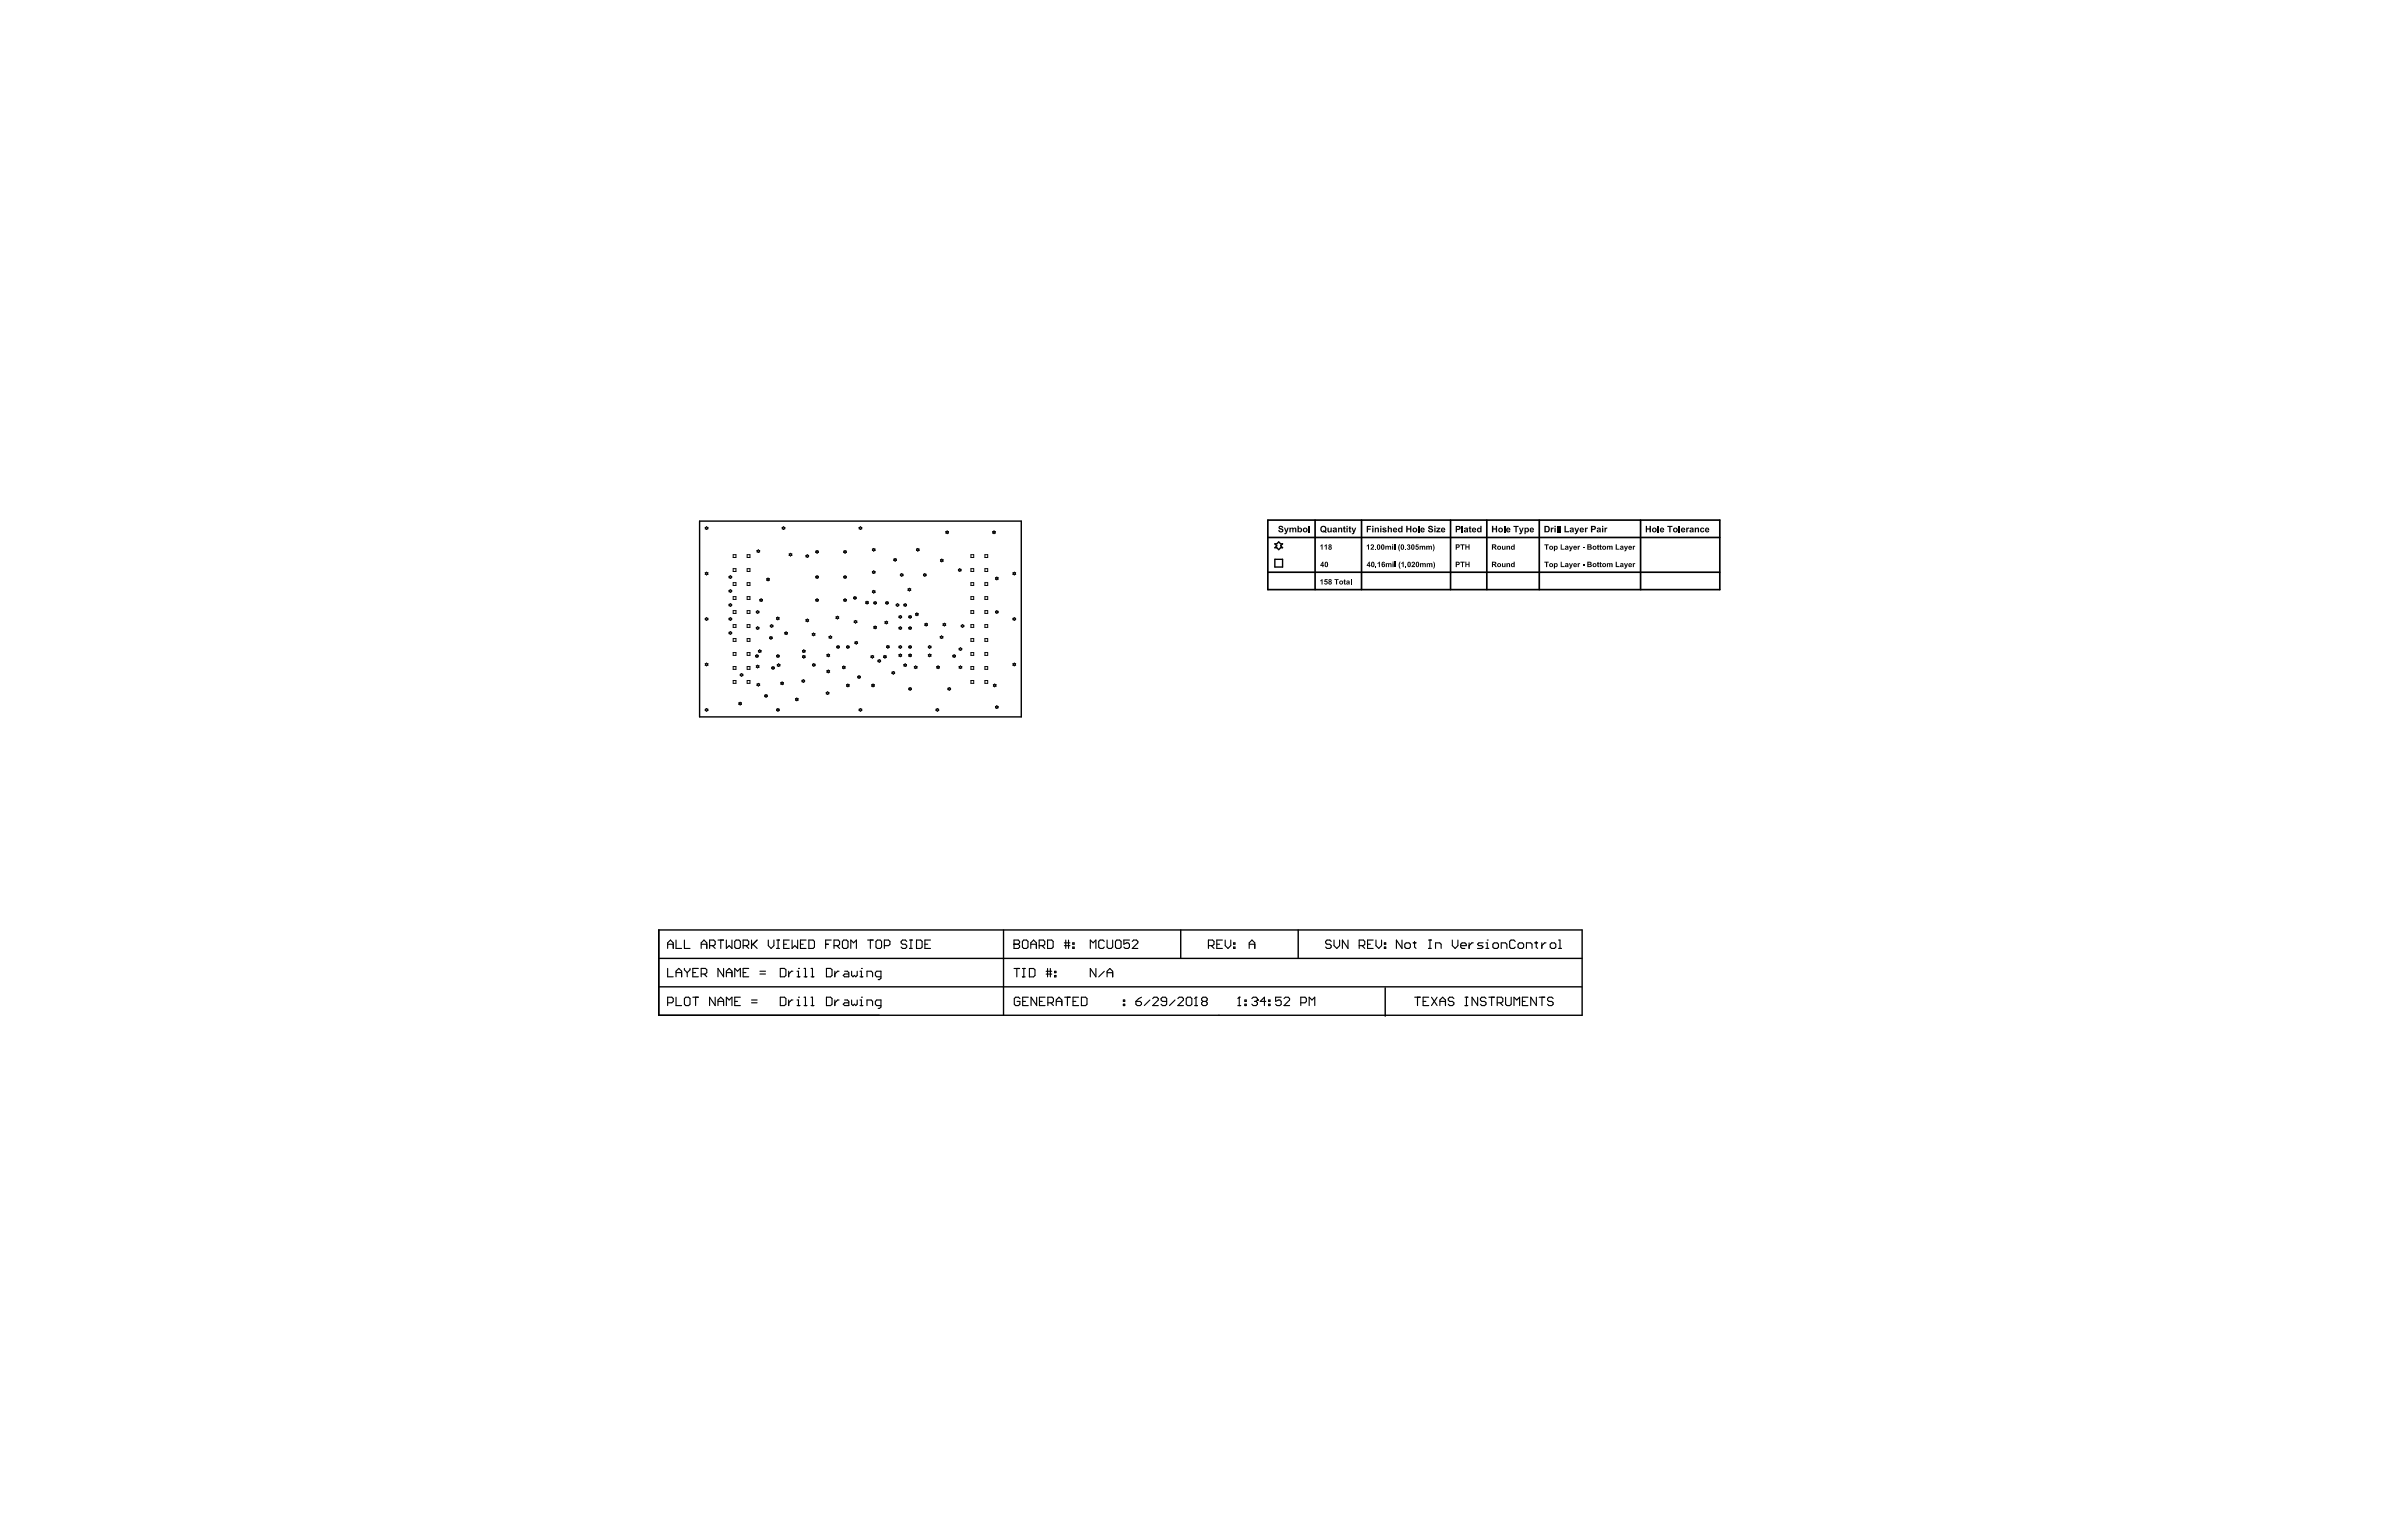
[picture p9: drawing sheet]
<svg xmlns="http://www.w3.org/2000/svg" width="432mm" height="279mm" viewBox="0 0 432 279" stroke-linecap="round" stroke-linejoin="round" font-family="sans-serif">
<path d="M126.8 94.5h58.3v35.5h-58.3zM231.1 98.6h.3l.4-.3 .3 .3h.4l-.4 .4 .4 .3h-.4l-.3 .4-.4-.4h-.3l.3-.3zM231.1 101.4h1.4v1.4h-1.4zM119.4 168.6h167.4v15.5h-167.4zM119.4 178.9h167.4M119.4 173.8h167.4M181.9 168.6v15.5M214 168.6v5.2M235.3 168.6v5.2M251.1 179.1v5.2" fill="none" stroke="#000" stroke-width=".25"/>
<g fill="none" stroke="#000" stroke-width=".2">
<path d="M121 171.2h1M121 172v-1l.5-.6 .5 .6v1M121 175.6v1.5h1M122.5 170.4v1.6h1.1M122.5 177.1v-1l.6-.5 .5 .5v1M122.5 176.4h1.1M124.1 170.4v1.6h1M124.1 175.6v.2l.5 .6M124.6 176.4v.7M125.1 175.6v.2l-.5 .6M125.6 176.4h.5M126.6 175.6h-1v1.5h1"/>
<path d="M127.1 171.2h1M127.1 176.6h.8l.2-.2v-.6l-.2-.2h-.8v1.5M127.1 172v-1l.5-.6 .5 .6v1M127.6 176.6l.5 .5M128.6 171.5h.8l.2-.3v-.5l-.2-.3h-.8v1.6M129.1 171.5l.5 .5M130.2 170.4h1M130.7 170.4v1.6M131.2 175.6v1.5l-1-1.5v1.5M131.7 170.4v1.6l.5-.5 .5 .5v-1.6M131.7 177.1v-1l.5-.5 .5 .5v1M131.7 176.4h1"/>
<path d="M133.2 177.1v-1.5l.5 .5 .5-.5v1.5M133.4 170.4h.6l.2 .3v1l-.2 .3h-.6l-.2-.3v-1zM134.7 171.5h.8l.2-.3v-.5l-.2-.3h-.8v1.6M134.7 176.4h.5M135.2 171.5l.5 .5M135.7 175.6h-1v1.5h1M136.2 170.4v1.6M136.5 171.2l.7 .8M137.2 170.4l-1 1.1M137.8 176.6h1M137.8 176.1h1M139.3 170.4v1.1l.5 .5 .5-.5v-1.1"/>
<path d="M140.8 172h.5M140.8 170.4h.5M141 170.4v1.6M141.4 175.6h.8l.3 .2v1.1l-.3 .2h-.8zM142.1 171.2h.5M143 176.1v1M143.1 170.4h-1v1.6h1M143.6 170.4v1.6l.5-.5 .5 .5v-1.6M143.7 176.1h-.2l-.5 .5M144.5 177.1h.5M144.5 176.1h.2v1M144.7 175.6h.1"/>
<path d="M145.1 171.2h.5M145.8 177.1h.5M145.8 175.6h.2v1.5M146.1 170.4h-1v1.6h1M146.6 170.4h.8l.2 .3v1l-.2 .3h-.8zM147 177.1h.5M147 175.6h.3v1.5M149.7 171.2h.5M149.8 175.6h.8l.2 .2v1.1l-.2 .2h-.8zM150.7 170.4h-1v1.6M151.2 171.5h.7l.3-.3v-.5l-.3-.3h-.7v1.6M151.3 176.1v1"/>
<path d="M151.7 171.5l.5 .5M152.1 176.1h-.3l-.5 .5M153 170.4h.5l.2 .3v1l-.2 .3h-.5l-.3-.3v-1zM153.1 176.1h.5l.3 .3v.7h-.8l-.2-.2 .2-.3h.8M154.2 172v-1.6l.5 .6 .5-.6v1.6M154.4 176.1v.8l.2 .2 .3-.2 .2 .2 .3-.2v-.8M155.9 177.1h.5M155.9 176.1h.2v1M156.1 175.6h.1M157.2 177.1v-1h.7l.3 .3v.7M157.3 170.4h1M157.8 170.4v1.6"/>
<path d="M158.8 170.7l.2-.3h.6l.2 .3v1l-.2 .3h-.6l-.2-.3zM159.7 177.1h-.8l-.2-.2v-.5l.2-.3h.8v1.3l-.3 .2h-.2M160.3 171.5h.8l.2-.3v-.5l-.2-.3h-.8v1.6M164.4 170.7l-.3-.3h-.5l-.2 .3v.3l.2 .2h.5l.3 .3v.2l-.3 .3h-.5l-.2-.3M164.9 172h.5M164.9 170.4h.5M165.1 170.4v1.6M166.1 170.4h.8l.3 .3v1l-.3 .3h-.8zM167.7 171.2h.5M168.7 170.4h-1v1.6h1M183.8 171.2h.1M183.8 170.4h.8l.2 .3v.3l-.2 .2 .2 .3v.2l-.2 .3h-.8z"/>
<path d="M183.8 171.2h.8M183.8 175.6h1M184.3 175.6v1.5M185.3 170.7l.3-.3h.5l.3 .3v1l-.3 .3h-.5l-.3-.3zM185.3 177.1h.5M185.3 175.6h.5M185.6 175.6v1.5M186.6 175.6h.8l.2 .3v1l-.2 .2h-.8zM186.9 171.2h1M186.9 172v-1l.5-.6 .5 .6v1M188.4 171.5h.7l.3-.3v-.5l-.3-.3h-.7v1.6M188.9 171.5l.5 .5"/>
<path d="M189.6 176.6h1.1M189.6 176.1h1.1M189.9 170.4h.8l.2 .3v1l-.2 .3h-.8zM189.9 175.6v1.5M190.4 175.6v1.5M191.2 176.9h.2v.2h-.2zM191.2 176.1h.2v.3h-.2zM192.9 171h1.1M192.9 171.5h1.1M193.2 170.4v1.6M193.7 170.4v1.6M194.5 171.7h.2v.3h-.2z"/>
<path d="M194.5 171h.2v.2h-.2zM197.6 172v-1.6l.6 .6 .5-.6v1.6M198.7 175.6v1.5l-1.1-1.5v1.5M200.2 170.7l-.3-.3h-.5l-.2 .3v1l.2 .3h.5l.3-.3M200.2 176.1l-1 1M200.7 170.4v1.3l.2 .3h.5l.3-.3v-1.3M200.7 177.1v-1l.5-.5 .5 .5v1M200.7 176.4h1M202.2 170.7l.3-.3h.5l.2 .3v1l-.2 .3h-.5l-.3-.3zM204.7 170.4h-1v.8l.5-.2h.3l.2 .2v.5l-.2 .3h-.5l-.3-.3M205.3 170.7l.2-.3h.5l.3 .3v.3l-1 1h1M219.1 171.5h.7l.3-.3v-.5l-.3-.3h-.7v1.6"/>
<path d="M219.6 171.5l.5 .5M220.6 171.2h.5M221.6 170.4h-1v1.6h1M222.1 170.4v1.1l.5 .5 .5-.5v-1.1M223.6 171.7h.3v.3h-.3zM223.6 171h.3v.2h-.3zM226.4 172v-1l.6-.6 .5 .6v1M226.4 171.2h1.1M241.3 170.7l-.2-.3h-.5l-.3 .3v.3l.3 .2h.5l.2 .3v.2l-.2 .3h-.5l-.3-.3M241.8 170.4v1.1l.5 .5 .5-.5v-1.1M244.4 170.4v1.6l-1.1-1.6v1.6M246.4 171.5h.7l.3-.3v-.5l-.3-.3h-.7v1.6"/>
<path d="M246.9 171.5l.5 .5M247.9 171.2h.5M248.9 170.4h-1v1.6h1M249.4 170.4v1.1l.5 .5 .5-.5v-1.1M250.9 171.7h.3v.3h-.3zM250.9 171h.3v.2h-.3zM254.1 170.4v1.6l-1-1.6v1.6M254.9 171h.5l.3 .2v.5l-.3 .3h-.5l-.2-.3v-.5zM256.2 171h.5M256.4 170.7v1l.3 .3M259 172h.5M259 170.4h.5"/>
<path d="M259.2 170.4v1.6M260.2 172v-1h.8l.2 .2v.8M263.3 170.4v1.1l.5 .5 .5-.5v-1.1M264.8 171.5h1v-.3l-.2-.2h-.6l-.2 .2v.5l.2 .3h.6M266.3 171v1M267.1 171h-.3l-.5 .5M268.8 171h-.7l-.3 .2 .3 .3h.5l.2 .2-.2 .3h-.8M269.4 172h.5M269.4 171h.2v1M269.6 170.4h.1M270.9 171h.5l.2 .2v.5l-.2 .3h-.5l-.3-.3v-.5zM272.1 172v-1h.8l.3 .2v.8"/>
<path d="M274.7 170.7l-.3-.3h-.5l-.2 .3v1l.2 .3h.5l.3-.3M275.4 171h.5l.3 .2v.5l-.3 .3h-.5l-.2-.3v-.5zM276.7 172v-1h.8l.2 .2v.8M278.2 171h.5M278.5 170.7v1l.2 .3M279.5 171v1M280.3 171h-.3l-.5 .5M281.3 171h.5l.2 .2v.5l-.2 .3h-.5l-.3-.3v-.5zM282.5 172h.5M282.5 170.4h.3v1.6M121 181.8h.8l.2-.2v-.5l-.2-.3h-.8v1.5M122.5 180.8v1.5h1.1"/>
<path d="M124.1 181.1l.2-.3h.5l.3 .3v1l-.3 .2h-.5l-.2-.2zM125.6 180.8h1M126.1 180.8v1.5M129.6 180.8v1.5l-1-1.5v1.5M130.2 182.3v-1l.5-.5 .5 .5v1M130.2 181.6h1M131.7 182.3v-1.5l.5 .5 .5-.5v1.5M133.2 181.6h.5M134.2 180.8h-1v1.5h1M136.2 181.8h1M136.2 181.3h1M141.4 180.8h.8l.3 .3v1l-.3 .2h-.8z"/>
<path d="M143 181.3v1M143.7 181.3h-.2l-.5 .5M144.5 182.3h.5M144.5 181.3h.2v1M144.7 180.8h.1M145.8 180.8h.2v1.5M145.8 182.3h.5M147 180.8h.3v1.5M147 182.3h.5M149.8 180.8h.8l.2 .3v1l-.2 .2h-.8zM151.3 181.3v1M152.1 181.3h-.3l-.5 .5"/>
<path d="M153.1 181.3h.5l.3 .3v.7h-.8l-.2-.2 .2-.3h.8M154.4 181.3v.8l.2 .2 .3-.2 .2 .2 .3-.2v-.8M155.9 182.3h.5M155.9 181.3h.2v1M156.1 180.8h.1M157.2 182.3v-1h.7l.3 .3v.7M159.7 182.3h-.8l-.2-.2v-.5l.2-.3h.8v1.3l-.3 .2h-.2M184.9 181.1l-.3-.3h-.5l-.2 .3v1l.2 .2h.5l.3-.2v-.5h-.5M185.4 181.6h.5M186.4 180.8h-1v1.5h1M187.9 180.8v1.5l-1-1.5v1.5M188.4 181.6h.5"/>
<path d="M189.4 180.8h-1v1.5h1M189.9 181.8h.8l.3-.2v-.5l-.3-.3h-.8v1.5M190.5 181.8l.5 .5M191.5 181.6h1M191.5 182.3v-1l.5-.5 .5 .5v1M193 180.8h1M193.5 180.8v1.5M194.5 181.6h.5M195.5 180.8h-1v1.5h1M196 180.8h.8l.2 .3v1l-.2 .2h-.8zM203.6 182.1h.3v.2h-.3zM203.6 181.3h.3v.3h-.3z"/>
<path d="M205.9 181.6h.8l.2 .2v.3l-.2 .2h-.5l-.3-.2zM206.9 180.8l-.5 .3-.5 .5M208.4 181.3l-1 1M209 181.1l.2-.3h.5l.3 .3v.2l-1 1h1M211.5 181.6h-.8l-.2-.3v-.2l.2-.3h.5l.3 .3v1l-.3 .2h-.5l-.2-.2M213 181.3l-1 1M213.5 181.1l.3-.3h.5l.2 .3v.2l-1 1h1M215 181.1l.3-.3h.5l.3 .3v1l-.3 .2h-.5l-.3-.2zM216.6 182.3h.5M216.8 180.8h.1M216.8 180.8v1.5M216.8 180.8l-.2 .3"/>
<path d="M218.1 181.6l-.3-.3v-.2l.3-.3h.5l.2 .3v.2l-.2 .3M218.1 181.6l-.3 .2v.3l.3 .2h.5l.2-.2v-.3l-.2-.2M218.1 181.6h.5M224.4 182.3h.5M224.6 180.8h.1M224.6 180.8v1.5M224.6 180.8l-.2 .3M225.7 182.1h.2v.2h-.2zM225.7 181.3h.2v.3h-.2zM226.9 181.1l.3-.3h.5l.2 .3v.2M227.4 181.6h.3M227.7 181.6l.2 .2v.3l-.2 .2h-.5l-.3-.2"/>
<path d="M227.9 181.3h.1M227.9 181.3l-.2 .3M229.5 181.6h-1l.7-.8v1.5M230 182.1h.2v.2h-.2zM230 181.3h.2v.3h-.2zM232.3 180.8h-1.1v.8l.5-.3h.3l.3 .3v.5l-.3 .2h-.5l-.3-.2M232.8 181.1l.2-.3h.5l.3 .3v.2l-1 1h1M235.8 181.8h.8l.2-.2v-.5l-.2-.3h-.8v1.5M237.3 182.3v-1.5l.5 .5 .5-.5v1.5M256.5 180.8h1M257 180.8v1.5M258 181.6h.5"/>
<path d="M259 180.8h-1v1.5h1M259.5 180.8l1 1.5M260.5 180.8l-1 1.5M261 181.6h1M261 182.3v-1l.5-.5 .5 .5v1M263.6 181.1l-.3-.3h-.5l-.3 .3v.2l.3 .3h.5l.3 .2v.3l-.3 .2h-.5l-.3-.2M265.6 180.8h.5M265.6 182.3h.5M265.8 180.8v1.5M267.9 180.8v1.5l-1.1-1.5v1.5M269.4 181.1l-.3-.3h-.5l-.2 .3v.2l.2 .3h.5l.3 .2v.3l-.3 .2h-.5l-.2-.2M269.9 180.8h1"/>
<path d="M270.4 180.8v1.5M271.4 181.8h.8l.2-.2v-.5l-.2-.3h-.8v1.5M271.9 181.8l.5 .5M272.9 180.8v1.3l.3 .2h.5l.2-.2v-1.3M274.5 182.3v-1.5l.5 .5 .5-.5v1.5M276 181.6h.5M277 180.8h-1v1.5h1M278.5 180.8v1.5l-1-1.5v1.5M279 180.8h1M279.5 180.8v1.5M281.5 181.1l-.2-.3h-.5l-.3 .3v.2l.3 .3h.5l.2 .2v.3l-.2 .2h-.5l-.3-.2"/>
</g>
<g fill="none" stroke="#000" stroke-width=".18">
<path d="M127.8 95.6l.3-.1 .2 .1-.1 .2 .1 .1-.2 .1-.3-.1 .2-.1zM137.2 99.8l.3-.1 .2 .1-.1 .1 .1 .2-.2 .1-.3-.1 .1-.2zM141.8 95.6l.2-.1 .3 .1-.1 .2 .1 .1-.3 .1-.2-.1 .1-.1zM147.9 99.9l.2-.1 .3 .1-.2 .2 .2 .1-.3 .1-.2-.1 .1-.1zM152.9 99.9l.3-.1 .2 .1-.1 .2 .1 .1-.2 .1-.3-.1 .2-.1zM155.7 95.6l.3-.1 .2 .1-.1 .2 .1 .1-.2 .1-.3-.1 .2-.1zM158.1 99.6l.3-.2 .2 .2-.1 .1 .1 .1-.2 .1-.3-.1 .2-.1zM166.1 99.6l.3-.2 .2 .2-.1 .1 .1 .1-.2 .1-.3-.1 .1-.1zM171.4 96.4l.3-.1 .3 .1-.2 .1 .2 .1-.3 .2-.3-.2 .2-.1zM179.9 96.4l.3-.1 .2 .1-.1 .1 .1 .1-.2 .2-.3-.2 .2-.1zM127.8 112.1l.3-.1 .2 .1-.1 .1 .1 .2-.2 .1-.3-.1 .2-.2zM127.8 103.9l.3-.2 .2 .2-.1 .1 .1 .1-.2 .1-.3-.1 .2-.1z"/>
<path d="M132.1 112.1l.3-.1 .3 .1-.2 .1 .2 .2-.3 .1-.3-.1 .2-.2zM132.1 114.6l.3-.1 .3 .1-.2 .2 .2 .1-.3 .1-.3-.1 .2-.1zM132.1 109.6l.3-.2 .3 .2-.2 .1 .2 .1-.3 .2-.3-.2 .2-.1zM132.1 107l.3-.1 .3 .1-.2 .2 .2 .1-.3 .1-.3-.1 .2-.1zM132.1 104.5l.3-.1 .3 .1-.2 .1 .2 .2-.3 .1-.3-.1 .2-.2zM132.9 100.6h.5v.5h-.5zM132.9 103.1h.5v.5h-.5zM132.9 105.6h.5v.6h-.5zM132.9 108.2h.5v.5h-.5zM132.9 110.7h.5v.5h-.5zM132.9 113.3h.5v.5h-.5zM132.9 115.8h.5v.5h-.5z"/>
<path d="M132.9 118.3h.5v.5h-.5zM135.4 118.3h.5v.5h-.5zM135.4 115.8h.5v.5h-.5zM135.4 113.3h.5v.5h-.5zM135.4 110.7h.5v.5h-.5zM135.4 108.2h.5v.5h-.5zM135.4 105.6h.5v.6h-.5zM135.4 103.1h.5v.5h-.5zM135.4 100.6h.5v.5h-.5zM137 118.8l.2-.1 .3 .1-.2 .2 .2 .1-.3 .1-.2-.1 .1-.1zM137.1 110.8l.2-.1 .3 .1-.1 .2 .1 .1-.3 .1-.2-.1 .1-.1zM137.1 113.8l.2-.2 .3 .2-.1 .1 .1 .1-.3 .1-.2-.1 .1-.1z"/>
<path d="M137.5 117.9l.2-.1 .3 .1-.2 .2 .2 .1-.3 .1-.2-.1 .1-.1zM137.7 108.7l.3-.1 .2 .1-.1 .1 .1 .1-.2 .2-.3-.2 .1-.1zM139 104.9l.2-.1 .3 .1-.1 .2 .1 .1-.3 .1-.2-.1 .1-.1zM139.5 115.5l.3-.1 .2 .1-.1 .2 .1 .1-.2 .1-.3-.1 .1-.1zM139.6 113.4l.3-.1 .2 .1-.1 .1 .1 .1-.2 .2-.3-.2 .2-.1zM140.7 112l.3-.1 .2 .1-.1 .1 .1 .2-.2 .1-.3-.1 .2-.2zM140.8 118.8l.2-.1 .3 .1-.2 .2 .2 .1-.3 .1-.2-.1 .1-.1zM142.2 114.7l.3-.1 .3 .1-.2 .1 .2 .1-.3 .2-.3-.2 .2-.1zM143 100.4l.3-.1 .3 .1-.2 .2 .2 .1-.3 .1-.3-.1 .2-.1zM145.5 117.9l.2-.1 .3 .1-.2 .2 .2 .1-.3 .1-.2-.1 .1-.1zM145.5 119l.2-.2 .3 .2-.2 .1 .2 .1-.3 .1-.2-.1 .1-.1zM146.1 112.4l.2-.2 .3 .2-.1 .1 .1 .1-.3 .1-.2-.1 .1-.1z"/>
<path d="M146.1 100.7l.2-.1 .3 .1-.1 .1 .1 .2-.3 .1-.2-.1 .1-.2zM147.2 114.9l.3-.1 .2 .1-.1 .1 .1 .2-.2 .1-.3-.1 .2-.2zM147.9 108.7l.2-.1 .3 .1-.2 .1 .2 .1-.3 .2-.2-.2 .1-.1zM147.9 104.5l.2-.1 .3 .1-.2 .1 .2 .2-.3 .1-.2-.1 .1-.2zM149.9 118.7l.2-.1 .3 .1-.1 .1 .1 .2-.3 .1-.2-.1 .1-.2zM150.3 115.4l.2-.1 .3 .1-.1 .1 .1 .2-.3 .1-.2-.1 .1-.2zM151.5 111.9l.3-.2 .2 .2-.1 .1 .1 .1-.2 .1-.3-.1 .2-.1zM151.7 117.2l.2-.1 .3 .1-.2 .1 .2 .1-.3 .2-.2-.2 .1-.1zM152.9 108.7l.3-.1 .2 .1-.1 .1 .1 .1-.2 .2-.3-.2 .2-.1zM152.9 104.5l.3-.1 .2 .1-.1 .1 .1 .2-.2 .1-.3-.1 .2-.2zM153.4 117.2l.3-.1 .2 .1-.1 .1 .1 .1-.2 .2-.3-.2 .2-.1zM154.7 108.3l.3-.1 .2 .1-.1 .1 .1 .1-.2 .2-.3-.2 .2-.1z"/>
<path d="M154.8 112.6l.3-.1 .2 .1-.1 .1 .1 .2-.2 .1-.3-.1 .2-.2zM155 116.4l.2-.1 .3 .1-.2 .1 .2 .2-.3 .1-.2-.1 .1-.2zM156.9 109.1l.3-.1 .2 .1-.1 .2 .1 .1-.2 .1-.3-.1 .1-.1zM157.9 119l.2-.2 .3 .2-.1 .1 .1 .1-.3 .1-.2-.1 .1-.1zM158.1 103.6l.3-.1 .2 .1-.1 .1 .1 .2-.2 .1-.3-.1 .2-.2zM158.1 107.2l.3-.2 .2 .2-.1 .1 .1 .1-.2 .1-.3-.1 .2-.1zM158.4 113.6l.2-.1 .3 .1-.1 .2 .1 .1-.3 .1-.2-.1 .1-.1zM158.4 109.2l.2-.1 .3 .1-.1 .1 .1 .1-.3 .2-.2-.2 .1-.1zM159.1 119.7l.3-.1 .2 .1-.1 .1 .1 .2-.2 .1-.3-.1 .2-.2zM160.2 119l.2-.2 .3 .2-.2 .1 .2 .1-.3 .1-.2-.1 .1-.1zM160.4 112.7l.3-.1 .2 .1-.1 .2 .1 .1-.2 .1-.3-.1 .1-.1zM160.5 109.2l.3-.1 .2 .1-.1 .1 .1 .1-.2 .2-.3-.2 .2-.1z"/>
<path d="M160.7 117.2l.2-.2 .3 .2-.1 .1 .1 .1-.3 .1-.2-.1 .1-.1zM162 101.4l.3-.1 .2 .1-.1 .1 .1 .1-.2 .2-.3-.2 .1-.1zM162.4 109.6l.3-.2 .2 .2-.1 .1 .1 .1-.2 .2-.3-.2 .2-.1zM162.9 113.8l.3-.2 .3 .2-.2 .1 .2 .1-.3 .1-.3-.1 .2-.1zM162.9 118.7l.3-.1 .3 .1-.2 .1 .2 .2-.3 .1-.3-.1 .2-.2zM162.9 117.2l.3-.1 .3 .1-.2 .1 .2 .1-.3 .2-.3-.2 .2-.1zM162.9 111.7l.3-.1 .3 .1-.2 .2 .2 .1-.3 .1-.3-.1 .2-.1zM163.2 104.1l.3-.1 .2 .1-.1 .1 .1 .2-.2 .1-.3-.1 .1-.2zM163.8 109.6l.3-.2 .2 .2-.1 .1 .1 .1-.2 .2-.3-.2 .2-.1zM164.6 106.8l.3-.1 .2 .1-.1 .1 .1 .1-.2 .2-.3-.2 .1-.1zM164.7 113.8l.3-.2 .2 .2-.1 .1 .1 .1-.2 .1-.3-.1 .2-.1zM164.7 118.7l.3-.1 .2 .1-.1 .1 .1 .2-.2 .1-.3-.1 .2-.2z"/>
<path d="M164.7 117.2l.3-.1 .2 .1-.1 .1 .1 .1-.2 .2-.3-.2 .2-.1zM164.7 111.7l.3-.1 .2 .1-.1 .2 .1 .1-.2 .1-.3-.1 .2-.1zM166 111.3l.2-.2 .3 .2-.2 .1 .2 .1-.3 .1-.2-.1 .1-.1zM167.4 104.1l.2-.1 .3 .1-.1 .1 .1 .2-.3 .1-.2-.1 .1-.2zM167.6 113.1l.3-.1 .2 .1-.1 .2 .1 .1-.2 .1-.3-.1 .2-.1zM168.3 118.7l.2-.1 .3 .1-.1 .1 .1 .2-.3 .1-.2-.1 .1-.2zM168.3 117.2l.2-.1 .3 .1-.1 .1 .1 .1-.3 .2-.2-.2 .1-.1zM170.4 115.4l.3-.1 .2 .1-.1 .1 .1 .2-.2 .1-.3-.1 .2-.2zM170.5 101.5l.2-.1 .3 .1-.2 .1 .2 .2-.3 .1-.2-.1 .1-.2zM170.9 113.1l.3-.1 .2 .1-.1 .2 .1 .1-.2 .1-.3-.1 .2-.1zM172.7 118.8l.3-.1 .2 .1-.1 .2 .1 .1-.2 .1-.3-.1 .1-.1zM173.7 103.2l.3-.1 .2 .1-.1 .2 .1 .1-.2 .1-.3-.1 .2-.1z"/>
<path d="M173.9 117.6l.2-.2 .3 .2-.2 .1 .2 .1-.3 .1-.2-.1 .1-.1zM174.2 113.4l.3-.1 .2 .1-.1 .1 .1 .1-.2 .2-.3-.2 .2-.1zM176 118.3h.5v.5h-.5zM176 115.8h.5v.5h-.5zM176 113.3h.5v.5h-.5zM176 110.7h.5v.5h-.5zM176 108.2h.5v.5h-.5zM176 105.6h.5v.6h-.5zM176 103.1h.5v.5h-.5zM176 100.6h.5v.5h-.5zM178.5 118.3h.5v.5h-.5zM178.5 115.8h.5v.5h-.5z"/>
<path d="M178.5 113.3h.5v.5h-.5zM178.5 110.7h.5v.5h-.5zM178.5 108.2h.5v.5h-.5zM178.5 105.6h.5v.6h-.5zM178.5 103.1h.5v.5h-.5zM178.5 100.6h.5v.5h-.5zM180.4 104.8l.3-.2 .3 .2-.2 .1 .2 .1-.3 .1-.3-.1 .2-.1zM180.4 110.8l.3-.1 .3 .1-.2 .2 .2 .1-.3 .1-.3-.1 .2-.1zM183.6 112.1l.3-.1 .2 .1-.1 .1 .1 .2-.2 .1-.3-.1 .1-.2zM183.6 103.9l.3-.2 .2 .2-.1 .1 .1 .1-.2 .1-.3-.1 .1-.1zM127.8 128.6l.3-.1 .2 .1-.1 .1 .1 .1-.2 .2-.3-.2 .2-.1zM127.8 120.4l.3-.2 .2 .2-.1 .1 .1 .1-.2 .1-.3-.1 .2-.1z"/>
<path d="M132.9 120.9h.5v.5h-.5zM132.9 123.4h.5v.5h-.5zM133.9 127.5l.3-.2 .2 .2-.1 .1 .1 .1-.2 .1-.3-.1 .1-.1zM134.2 122.3l.2-.2 .3 .2-.1 .1 .1 .1-.3 .1-.2-.1 .1-.1zM135.4 123.4h.5v.5h-.5zM135.4 120.9h.5v.5h-.5zM137.1 120.7l.2-.1 .3 .1-.1 .2 .1 .1-.3 .1-.2-.1 .1-.1zM137.2 124l.3-.1 .2 .1-.1 .2 .1 .1-.2 .1-.3-.1 .1-.1zM138.6 126.1l.3-.2 .2 .2-.1 .1 .1 .1-.2 .1-.3-.1 .1-.1zM139.9 121l.2-.1 .3 .1-.1 .1 .1 .1-.3 .2-.2-.2 .1-.1zM140.8 128.6l.2-.1 .3 .1-.2 .1 .2 .1-.3 .2-.2-.2 .1-.1zM140.9 120.5l.2-.1 .3 .1-.1 .1 .1 .1-.3 .2-.2-.2 .1-.1z"/>
<path d="M141.5 123.8l.3-.2 .2 .2-.1 .1 .1 .1-.2 .2-.3-.2 .2-.1zM144.2 126.7l.2-.1 .3 .1-.1 .1 .1 .1-.3 .2-.2-.2 .1-.1zM145.4 123.4l.2-.2 .3 .2-.2 .1 .2 .1-.3 .1-.2-.1 .1-.1zM147.3 120.4l.2-.1 .3 .1-.2 .2 .2 .1-.3 .1-.2-.1 .1-.1zM149.8 125.5l.2-.1 .3 .1-.2 .2 .2 .1-.3 .1-.2-.1 .1-.1zM149.9 121.6l.2-.1 .3 .1-.1 .1 .1 .2-.3 .1-.2-.1 .1-.2zM152.7 120.9l.3-.1 .2 .1-.1 .1 .1 .1-.2 .2-.3-.2 .1-.1zM153.4 124.2l.3-.2 .2 .2-.1 .1 .1 .1-.2 .1-.3-.1 .2-.1zM155.5 122.6l.2-.1 .3 .1-.1 .2 .1 .1-.3 .1-.2-.1 .1-.1zM155.7 128.6l.3-.1 .2 .1-.1 .1 .1 .1-.2 .2-.3-.2 .2-.1zM158 124.2l.3-.2 .2 .2-.1 .1 .1 .1-.2 .1-.3-.1 .1-.1zM161.7 121.9l.2-.2 .3 .2-.1 .1 .1 .1-.3 .2-.2-.2 .1-.1z"/>
<path d="M163.8 120.5l.3-.1 .2 .1-.1 .1 .1 .1-.2 .2-.3-.2 .2-.1zM164.7 124.8l.3-.1 .2 .1-.1 .1 .1 .1-.2 .2-.3-.2 .2-.1zM165.7 120.9l.3-.2 .2 .2-.1 .1 .1 .1-.2 .1-.3-.1 .2-.1zM169.7 128.6l.2-.1 .3 .1-.2 .1 .2 .1-.3 .2-.2-.2 .1-.1zM169.8 120.9l.2-.2 .3 .2-.1 .1 .1 .1-.3 .1-.2-.1 .1-.1zM171.8 124.8l.3-.1 .2 .1-.1 .1 .1 .1-.2 .2-.3-.2 .2-.1zM173.9 120.9l.2-.2 .3 .2-.2 .1 .2 .1-.3 .1-.2-.1 .1-.1zM176 123.4h.5v.5h-.5zM176 120.9h.5v.5h-.5zM178.5 123.4h.5v.5h-.5zM178.5 120.9h.5v.5h-.5zM180.1 124.2l.2-.2 .3 .2-.2 .1 .2 .1-.3 .1-.2-.1 .1-.1z"/>
<path d="M180.4 128.1l.3-.1 .3 .1-.2 .1 .2 .1-.3 .2-.3-.2 .2-.1zM183.6 120.4l.3-.2 .2 .2-.1 .1 .1 .1-.2 .1-.3-.1 .1-.1z"/>
</g>
<path d="M229.8 94.3h82v12.6h-82zM229.8 97.5h82M238.4 94.3v12.6M246.8 94.3v12.6M263 94.3v12.6M269.5 94.3v12.6M279 94.3v12.6M297.4 94.3v12.6M229.8 103.8h82" fill="none" stroke="#000" stroke-width=".3"/>
<g fill="#000">
<path d="M231.8 95.5l.4-.2 .4 .2v.2h-.2l-.1-.2-.3 .1v.1l.6 .3v.3l-.2 .2h-.3l-.3-.1-.1-.3h.2l.2 .2 .3-.1-.1-.1-.5-.2zM232.7 95.7h.3l.2 .6 .2-.6h.2l-.5 1.1h-.3v-.1l.3-.2zM233.7 95.7h.3v.1l.1-.1 .3 .1 .3-.1h.2l.1 .8h-.2v-.6h-.3v.6h-.2v-.5a.17 .17 0 0 0-.2-.2 .17 .17 0 0 0-.1 .3v.4h-.3zM237.2 95.3h.2v1.2h-.2zM239.3 98.9l.4-.2v1h-.1v-.7l-.3 .1zM240.1 98.9l.4-.2v1h-.2v-.7l-.2 .1zM240.6 95.7h.3v.7l.3-.1v-.6h.2v.8h-.2v-.1l-.2 .1h-.3zM242.6 95.7h.2v.1l.3-.1 .2 .1v.7h-.2l-.1-.7-.2 .1v.6h-.2zM243.5 95.5l.3-.1v.3h.1v.2h-.1v.4h.1l.1 .2-.4-.1-.1-.5h-.1zM244.6 95.5l.2-.1v.3h.1v.2h-.1v.4h.1v.2l-.3-.1v-.5h-.1zM245 95.7h.2l.2 .6 .2-.6h.3l-.4 1-.3 .2-.1-.1-.1-.1h.2l.1-.2zM247.8 95.3h.7v.3h-.5v.2h.5v.2h-.5v.5h-.2z"/>
<path d="M247.8 98.9l.4-.2v1h-.2v-.7l-.2 .1zM248.5 98.7h.3l.3 .1v.3l-.4 .4h.4v.2h-.7l.4-.5a.15 .15 0 0 0 .1-.2 .15 .15 0 0 0-.1-.1 .15 .15 0 0 0-.2 .1h-.2zM249.3 99.5h.1v.2h-.1zM249.2 95.7h.2v.1l.4-.1 .1 .1 .1 .7h-.3v-.7l-.3 .1v.6h-.2zM250.7 95.7h.5l.1 .2h-.5l.3 .1a.32 .32 0 0 1 .1 .5 .32 .32 0 0 1-.5 0l-.1-.2 .2-.1 .2 .2 .1-.2-.5-.2zM251.1 99h.5l.1 .1 .4-.1 .1 .7h-.2l-.1-.6-.1 .1-.1 .5h-.1l-.1-.6-.2 .1v.5h-.2zM251.6 95.3h.2v.5l.2-.1 .3 .1v.7h-.2l-.1-.7-.2 .1v.6h-.2zM252.7 98.7h.2v1h-.2zM253.7 98.7h.1l-.2 .5 .2 .8-.2-.1-.1-.5zM254.7 99.5h.2v.2h-.2zM254.9 95.3h.3v.5h.4v-.5h.2v1.2h-.2v-.5h-.4v.5h-.3zM255.1 98.8l.1-.1 .4 .1v.2l-.1 .2 .2 .1-.1 .3-.3 .1-.2-.1-.1-.2 .3 .1 .2-.1-.1-.2h-.1l.1-.3-.4 .1z"/>
<path d="M256.7 98.7h.5v.2h-.4v.2h.3l.1 .2-.1 .3-.1 .1h-.3l-.1-.2h.3l.1-.1-.1-.2h-.3zM257.1 95.3h.2v1.2h-.2zM257.3 99h.5l.1 .1 .4-.1 .1 .7h-.2v-.6l-.2 .1v.5h-.2l-.1-.6-.2 .1v.5h-.2zM258.5 99h.5l.1 .1 .4-.1 .1 .7h-.2l-.1-.6-.1 .1v.5h-.2l-.1-.6-.2 .1v.5h-.2zM258.9 95.5l.5-.2 .3 .2 .1 .2h-.3l-.1-.2-.3 .1 .7 .4v.2l-.2 .3-.6-.1-.2-.3h.3l.1 .2 .4-.1-.7-.4zM259.7 98.7h.2l.2 .5-.2 .8h-.2l.2-.5zM260.4 95.7h.7l-.4 .6h.4v.2h-.7v-.2l.4-.4h-.4zM265 95.3h.2v1.2h-.2zM264.7 98.7h.8v.2h-.3v.8h-.2v-.8h-.3zM265.6 98.7h.2v.4h.4v-.4h.2v1h-.2v-.4h-.4v.4h-.2zM266.3 95.5l.3-.1v.3h.1v.2h-.1v.4h.1v.2h-.3l-.1-.6h-.1zM270.5 95.3h.2v.5h.5v-.5h.2v1.2h-.2v-.5h-.5v.5h-.2z"/>
<path d="M272.6 95.3h.3v1.2h-.3zM272.3 99h.2v.3a.16 .16 0 0 0 .2 .2 .16 .16 0 0 0 0-.2v-.3h.2v.7l-.2-.1-.3 .1zM273.1 99h.6v.7h-.2v-.5a.15 .15 0 0 0-.2-.1 .15 .15 0 0 0 0 .3v.3h-.2zM274.4 95.3h.9v.3h-.4v.9h-.2v-.9h-.3zM275.3 95.7h.3l.2 .6 .2-.6h.2l-.5 1.1h-.3v-.1h.2v-.2zM280 98.7h.7v.2h-.2v.8h-.2v-.8h-.3zM281.1 95.7h.3v.1l.1-.1h.2l-.1 .2h-.2v.6h-.3zM282.2 95.3h.3v1.2h-.3zM282.7 95.3h.2v1.2h-.2zM282.9 98.7h.2v.8h.5v.2h-.7zM283.6 95.3h.2v1h.6v.2h-.8zM284.4 99h.2l.2 .5 .2-.5h.1l-.2 .8-.3 .2-.1-.1-.1-.1 .3-.1z"/>
<path d="M285.4 95.7h.2l.2 .6 .2-.6h.3l-.4 1-.2 .2-.2-.1v-.1h.1l.1-.2zM286 99l.2 .1 .2-.1v.2h-.2v.5h-.2zM286.9 99.2h.4v.2h-.4zM287.3 95.7h.2v.1l.2-.1h.2l-.1 .2h-.2l-.1 .6h-.2zM289.6 98.8l.2-.1v.3h.1v.1h-.1l.1 .6-.3-.1zM290 98.8l.2-.1v.3h.2v.1h-.2l.1 .6-.3-.1zM290.9 95.7h.2v.1l.1-.1h.2l-.3 .3v.5h-.2zM291.3 99h.4l.2 .1 .3-.1 .1 .7h-.2v-.6l-.2 .1v.5h-.2v-.6l-.2 .1v.5h-.2zM292.9 98.7h.2v.8h.5v.2h-.7zM294.4 99h.2l.2 .5 .1-.5h.2l-.4 .9h-.2l-.1-.1 .3-.1zM296 99l.2 .1 .2-.1v.2h-.2v.5h-.2zM298.3 95.3h.3v.5h.4v-.5h.3v1.2h-.3v-.5h-.4v.5h-.3z"/>
<path d="M300.5 95.3h.2v1.2h-.2zM302.2 95.3h1v.3h-.4v.9h-.2v-.9h-.4zM304.3 95.3h.3v1.2h-.3zM305.7 95.7h.2v.1l.1-.1h.2l-.1 .2h-.2v.6h-.2zM307.2 95.7h.2v.1l.4-.1 .2 .1v.7h-.2l-.1-.7-.2 .1-.1 .6h-.2zM308.3 95.8l.4-.1 .2 .1 .1 .1-.5-.1-.1 .2 .1 .3h.2l.1-.1h.2l-.2 .3h-.3l-.3-.1zM239.3 105.2l.4-.2v1h-.1v-.7l-.3 .1zM240.2 105h.5v.2h-.4v.2l.2-.1 .2 .2-.1 .4-.2 .1-.3-.2 .1-.1 .2 .1 .1-.1-.1-.2h-.3zM241.9 105h.8v.2h-.3v.8h-.2v-.8h-.3zM243.7 105.1l.1-.1v.3h.2l-.2 .5 .2 .2-.3-.1v-.5h-.2zM244.8 105h.2v1h-.2zM249.3 102.6h.2v.2h-.2z"/>
<path d="M249.7 102.1l.4-.3v1h-.1v-.7l-.3 .2zM251.2 102.1l.2 .1 .2-.1 .2 .1 .4-.1v.7h-.1l-.1-.6-.2 .1v.5h-.2v-.6l-.2 .1v.5h-.2zM252.8 101.8h.2v1h-.2zM253.7 101.8h.2l-.2 .6 .2 .7h-.2l-.2-.6zM254 102.1l.5-.3v1h-.2v-.7l-.3 .2zM254.8 102.6h.2v.2h-.2zM256 101.9h.5v.4l-.4 .4h.4v.1h-.7l.5-.7-.1-.1-.3 .1zM257.4 102.1l.2 .1 .2-.1 .2 .1 .4-.1 .1 .7h-.2l-.1-.6-.2 .2v.4h-.2v-.6l-.2 .1v.5h-.2zM258.6 102.1l.2 .1 .2-.1 .2 .1 .3-.1 .2 .2v.5h-.2l-.1-.6-.2 .1v.5h-.1v-.4a.15 .15 0 0 0-.2-.2 .16 .16 0 0 0-.1 .3v.3h-.2zM259.8 101.8l.2 .1 .1 .4-.2 .8h-.1l.2-.5zM264.7 101.8h.8v.2h-.3v.8h-.2v-.8h-.3zM265.6 101.8h.2v.4h.4v-.4h.2v1h-.2v-.4h-.4v.4h-.2z"/>
<path d="M272.3 102.1h.2v.6l.2-.1v-.5h.2v.7l-.6-.1zM273.1 102.1l.2 .1 .2-.1 .2 .1v.6h-.2v-.6l-.2 .1v.5h-.2zM280 101.8h.7v.2h-.2v.8h-.2v-.8h-.3zM282.9 101.9h.2v.8h.5v.1h-.7zM284.4 102.1h.2l.2 .5 .2-.5h.1l-.4 1h-.2l-.1-.1 .3-.2zM286 102.1l.2 .1 .2-.1-.2 .3v.4h-.2zM286.9 102.4h.4v.2h-.4zM289.6 102l.2-.1v.2h.1v.2h-.1l.1 .5h-.3zM290 102l.2-.1v.2h.2v.2h-.2l.2 .5-.4-.1zM291.3 102.1l.2 .1 .1-.1 .3 .1 .4-.1v.7h-.2v-.6l-.2 .2v.4h-.2v-.6l-.2 .1v.5h-.2zM292.9 101.9h.2v.8h.5v.1h-.7zM294.4 102.1h.2l.2 .5 .1-.5h.2l-.4 1h-.2l-.1-.1 .3-.2z"/>
<path d="M296 102.1l.2 .1 .2-.1-.2 .2v.5h-.2z"/>
<path d="M235.2 95.3h.2v.5l.2-.1 .3 .1 .1 .4-.1 .3h-.3l-.2-.1v.1h-.2zM235.5 95.8l-.1 .4 .3 .2 .1-.3v-.2z"/>
<path d="M236.2 96.1a.44 .44 0 0 1 .8 0 .44 .44 0 0 1-.8 0zM236.4 96.1a.25 .25 0 0 0 .5 0 .25 .25 0 0 0-.5 0z"/>
<path d="M239.5 95.5l.4-.2 .5 .2 .1 .6-.2 .3 .2 .1-.1 .1-.9-.2-.2-.6zM239.6 95.6v.6l.4 .1h-.2l.1-.2a.24 .24 0 0 0 .3 0 .24 .24 0 0 0 0-.4l-.3-.2z"/>
<path d="M240.9 98.7h.3l.2 .2-.1 .3 .1 .3-.1 .2h-.3l-.2-.2v-.2l.2-.1-.2-.2zM241 99a.13 .13 0 0 0 .2 0 .13 .13 0 0 0-.2 0zM241 99.4a.15 .15 0 0 0 .3 0 .15 .15 0 0 0-.3 0z"/>
<path d="M241.7 95.7h.4l.2 .1 .1 .7h-.8v-.3l.2-.2a.16 .16 0 0 0 .2 .1 .16 .16 0 0 0 .1-.3l-.5 .1zM241.9 96.2v.2l.2-.1v-.2z"/>
<path d="M244.1 95.3h.2v.3h-.2zM244.1 95.7h.2v.8h-.2z"/>
<path d="M248.7 95.3h.3v.3h-.3zM248.7 95.7h.3v.8h-.3z"/>
<path d="M249.7 98.8l.3-.1 .2 .2v.6l-.2 .2-.4-.2zM249.9 98.8l-.1 .6 .2 .1v-.5z"/>
<path d="M250.2 95.3h.2v.3h-.2zM250.2 95.7h.2v.8h-.2z"/>
<path d="M250.4 98.8l.4-.1 .1 .2 .1 .5-.2 .3-.4-.2zM250.6 98.8l-.1 .5a.18 .18 0 0 0 .1 .2 .18 .18 0 0 0 .2-.1 .18 .18 0 0 0 0-.2v-.3z"/>
<path d="M252.3 98.7h.3v.2h-.3zM252.3 99h.3v.7h-.3z"/>
<path d="M252.6 95.8l.4-.1 .2 .1 .1 .4h-.6l.1 .2 .5-.1-.2 .2h-.3l-.2-.1zM252.8 95.9l-.1 .1h.4l-.1-.2z"/>
<path d="M254 98.8l.3-.1 .2 .1v.6l-.1 .3h-.3l-.2-.2zM254.2 98.8l-.1 .6 .2 .1v-.5z"/>
<path d="M253.5 95.7h.3l.2 .1v-.5h.2v1.2h-.2v-.1l-.3 .1-.2-.1-.1-.4zM253.6 96.1a.25 .25 0 0 0 .5 0 .25 .25 0 0 0-.5 0z"/>
<path d="M256 96.1a.45 .45 0 0 1 .9 0 .45 .45 0 0 1-.9 0zM256.3 96.1a.25 .25 0 0 0 .5 0 .25 .25 0 0 0-.5 0z"/>
<path d="M255.9 98.8l.3-.1 .2 .3v.5l-.2 .2-.3-.1-.1-.1zM256 98.9v.5l.2 .1v-.5z"/>
<path d="M257.6 95.8l.4-.1 .2 .1 .1 .4h-.6l.1 .2 .5-.1-.2 .2h-.3l-.3-.1v-.3zM257.7 95.9v.1h.4l-.1-.2z"/>
<path d="M260 95.3h.2v.3h-.2zM260 95.7h.2v.8h-.2z"/>
<path d="M261.3 95.7h.4l.2 .1 .1 .4h-.6l.2 .2 .4-.1-.2 .2h-.3l-.2-.1-.1-.3zM261.5 95.9l-.1 .1h.4l-.1-.2z"/>
<path d="M263.9 95.3h.6l.3 .3-.2 .4-.5 .1v.4h-.2zM264.1 95.6v.3l.4-.1v-.2z"/>
<path d="M263.9 98.7h.5l.2 .2-.1 .4h-.4v.4h-.2zM264.1 98.9v.3l.3-.1v-.2z"/>
<path d="M265.5 95.7h.4l.2 .1 .1 .7h-.8v-.3l.2-.2a.14 .14 0 0 0 .2 0 .14 .14 0 0 0 0-.2l-.4 .1zM265.6 96.2l.1 .2 .2-.1v-.2z"/>
<path d="M266.9 95.8l.4-.1 .2 .1 .1 .4h-.5l.1 .2 .4-.1-.1 .2h-.4l-.3-.2zM267.1 95.9v.1h.3l-.1-.2z"/>
<path d="M267.9 95.7h.3l.1 .1v-.5h.3v1.2h-.3v-.1l-.3 .1-.2-.1-.1-.4zM268 96.1a.23 .23 0 0 0 .4 0 .23 .23 0 0 0-.4 0z"/>
<path d="M270.5 98.7l.7 .1v.3l-.2 .2 .3 .4h-.2l-.4-.4v.4h-.2zM270.7 98.9v.2l.4-.1-.1-.1z"/>
<path d="M271.4 99.3a.38 .38 0 0 1 .7 0 .38 .38 0 0 1-.7 0zM271.6 99.3a.2 .2 0 0 0 .4 0 .2 .2 0 0 0-.4 0z"/>
<path d="M271.6 96.1a.45 .45 0 0 1 .9 0 .45 .45 0 0 1-.9 0zM271.8 96.1a.25 .25 0 0 0 .5 0 .25 .25 0 0 0-.5 0z"/>
<path d="M273.2 95.7h.3l.2 .1 .1 .4h-.6l.2 .2 .4-.1-.2 .2h-.3l-.2-.1-.1-.3zM273.3 95.9l-.1 .1h.4l-.1-.2z"/>
<path d="M274 99h.3l.1 .1v-.4h.2v1l-.2-.1-.1 .1-.3-.1-.1-.1zM274.1 99.3a.2 .2 0 0 0 .4 0 .2 .2 0 0 0-.4 0z"/>
<path d="M276.4 95.7h.2v.1l.4-.1 .2 .3-.1 .4-.3 .1-.2-.1v.4h-.2zM276.6 96.1a.23 .23 0 0 0 .4 0 .23 .23 0 0 0-.4 0z"/>
<path d="M277.4 95.8l.4-.1 .2 .1 .1 .4h-.6l.1 .2 .5-.1-.2 .2h-.3l-.3-.1zM277.5 95.9v.1h.4l-.1-.2z"/>
<path d="M280 95.3h.5l.3 .2 .1 .6-.1 .3-.8 .1zM280.2 95.6v.7h.4l.1-.2v-.4z"/>
<path d="M280.8 99.3a.36 .36 0 0 1 .7 0 .36 .36 0 0 1-.7 0zM281 99.4a.2 .2 0 0 0 .4 0 .2 .2 0 0 0-.4 0z"/>
<path d="M281.7 99l.2 .1 .2-.1 .3 .2-.1 .4-.3 .1-.1-.1v.3h-.2zM281.9 99.3a.2 .2 0 0 0 .4 0 .2 .2 0 0 0-.4 0z"/>
<path d="M281.8 95.3h.2v.3h-.2zM281.8 95.7h.2v.8h-.2z"/>
<path d="M283.8 99l.5 .1v.6l-.6-.1v-.2l.4-.2v-.1l-.4 .1zM283.9 99.4a.15 .15 0 0 0 .3 0 .15 .15 0 0 0-.3 0z"/>
<path d="M284.6 95.7h.5l.2 .1v.7h-.7l-.1-.3 .3-.2a.14 .14 0 0 0 .2 0 .14 .14 0 0 0 0-.2l-.5 .1zM284.8 96.2l.1 .2 .2-.3z"/>
<path d="M285.3 99h.5l.1 .4h-.5l.1 .2 .3-.1-.1 .2-.4-.1zM285.4 99.1v.2h.3l-.1-.2z"/>
<path d="M286.5 95.7h.3l.3 .1v.4h-.5l.1 .2 .4-.1-.1 .2h-.3l-.3-.1-.1-.4zM286.7 95.8l-.1 .2h.3v-.1z"/>
<path d="M287.7 98.7l.8 .1v.2l-.1 .2 .2 .2-.1 .2-.8 .1zM287.9 98.8v.3l.4-.1v-.1zM287.9 99.3v.2h.5l-.1-.2z"/>
<path d="M288.4 95.3l.7 .1 .2 .3-.2 .3-.4 .1v.4h-.3zM288.7 95.6v.3l.3-.1v-.2z"/>
<path d="M288.7 99.3a.37 .37 0 0 1 .7 0 .37 .37 0 0 1-.7 0zM288.9 99.3a.2 .2 0 0 0 .4 0 .2 .2 0 0 0-.4 0z"/>
<path d="M289.6 95.7l.6 .1v.7h-.7v-.3l.5-.2-.1-.2-.4 .1zM289.7 96.2a.16 .16 0 0 0 .3 0 .16 .16 0 0 0-.3 0z"/>
<path d="M290.4 95.3h.2v.3h-.2zM290.4 95.7h.2v.8h-.2z"/>
<path d="M290.4 99.3a.4 .4 0 0 1 .8 0 .4 .4 0 0 1-.8 0zM290.6 99.3a.2 .2 0 0 0 .4 0 .2 .2 0 0 0-.4 0z"/>
<path d="M293.8 99l.5 .1v.6l-.6-.1v-.2l.4-.2v-.1l-.4 .1zM293.9 99.4v.2l.2-.1v-.2z"/>
<path d="M295.3 99h.3l.2 .1v.3h-.4l.1 .2 .3-.1-.1 .1-.3 .1-.2-.2zM295.4 99.2v.1h.3l-.1-.2z"/>
<path d="M299.5 96.1a.44 .44 0 0 1 .8 0 .44 .44 0 0 1-.8 0zM299.7 96.1a.25 .25 0 0 0 .5 0 .25 .25 0 0 0-.5 0z"/>
<path d="M301.1 95.7h.3l.2 .1 .1 .4h-.6l.1 .2 .5-.1-.2 .2h-.3l-.2-.1-.1-.4zM301.2 95.9l-.1 .1h.4l-.1-.2z"/>
<path d="M303.3 96.1a.45 .45 0 0 1 .9 0 .45 .45 0 0 1-.9 0zM303.5 96.1a.25 .25 0 0 0 .5 0 .25 .25 0 0 0-.5 0z"/>
<path d="M304.9 95.7h.3l.2 .1 .1 .4h-.6l.1 .2 .5-.1-.2 .2h-.3l-.2-.1-.1-.4zM305 95.9l-.1 .1h.4l-.1-.2z"/>
<path d="M306.4 95.7h.4l.2 .1 .1 .7-.8-.1 .1-.3 .4-.1-.1-.2-.4 .1zM306.5 96.2v.1l.1 .1 .2-.3z"/>
<path d="M309.2 95.7h.3l.3 .1 .1 .4h-.6l.1 .2 .5-.1-.2 .2h-.3l-.3-.1v-.4zM309.3 95.9v.1h.3l-.1-.2z"/>
<path d="M239.7 101.8h.2v.7h.1l-.1 .3h-.2v-.2h-.4zM239.7 102.1l-.2 .4h.2z"/>
<path d="M240.2 101.9l.3-.1 .2 .2v.6l-.1 .2h-.3l-.1-.1zM240.4 102l-.1 .6 .2 .1 .1-.5-.1-.2z"/>
<path d="M240.9 105l.5 .1-.1 .4 .1 .3-.1 .2-.5-.2v-.2l.2-.2-.2-.1zM241 105.2a.12 .12 0 0 0 .2 0 .12 .12 0 0 0-.2 0zM241 105.7a.16 .16 0 0 0 .3 0 .16 .16 0 0 0-.3 0z"/>
<path d="M242.8 105.6a.37 .37 0 0 1 .7 0 .37 .37 0 0 1-.7 0zM242.9 105.6a.2 .2 0 0 0 .4 0 .2 .2 0 0 0-.4 0z"/>
<path d="M244.2 105.3l.4 .1 .1 .6-.6-.1v-.3l.4-.1-.1-.1-.3 .1zM244.2 105.7a.15 .15 0 0 0 .3 0 .15 .15 0 0 0-.3 0z"/>
<path d="M248.2 101.8h.1v.7h.1l-.1 .3h-.2v-.2h-.3zM248.1 102.1l-.2 .4h.2z"/>
<path d="M248.6 101.9l.3-.1 .2 .2 .1 .6-.2 .2h-.3l-.1-.1zM248.8 102l-.1 .6 .2 .1 .1-.5z"/>
<path d="M250.6 101.9l.2-.1 .3 .2-.2 .1-.1-.1-.2 .2v.1l.3-.1 .2 .1v.3l-.2 .2h-.3l-.2-.2zM250.6 102.5a.15 .15 0 0 0 .3 0 .15 .15 0 0 0-.3 0z"/>
<path d="M252.4 101.8h.2v.2h-.2zM252.4 102.1h.2v.7h-.2z"/>
<path d="M255.2 101.9l.3-.1 .2 .2v.5l-.2 .3-.3-.1-.1-.4zM255.4 102l-.1 .5 .2 .2v-.6z"/>
<path d="M256.8 101.9h.4l.1 .3-.1 .5-.3 .2-.2-.2-.1-.2zM256.9 102l-.1 .6 .2 .1 .1-.6z"/>
<path d="M263.9 101.8l.6 .1 .1 .1-.1 .4h-.4v.4h-.2zM264.1 102v.3l.3-.1v-.2z"/>
<path d="M270.5 101.8l.7 .1v.3l-.2 .2 .3 .4h-.2l-.3-.4h-.1v.4h-.2zM270.7 102v.3l.4-.1-.1-.2z"/>
<path d="M271.4 102.5a.37 .37 0 0 1 .7 0 .37 .37 0 0 1-.7 0zM271.6 102.5a.2 .2 0 0 0 .4 0 .2 .2 0 0 0-.4 0z"/>
<path d="M274 102.1l.4 .1v-.4h.2v1h-.6l-.1-.5zM274.2 102.3l-.1 .3 .2 .1 .1-.4z"/>
<path d="M280.8 102.5a.4 .4 0 0 1 .8 0 .4 .4 0 0 1-.8 0zM281 102.5a.21 .21 0 0 0 .4 0 .21 .21 0 0 0-.4 0z"/>
<path d="M281.7 102.1l.2 .1 .2-.1 .3 .2-.1 .5-.4-.1v.4h-.2zM281.9 102.5a.2 .2 0 0 0 .4 0 .2 .2 0 0 0-.4 0z"/>
<path d="M283.8 102.2h.5v.6h-.6l.1-.4h.3v-.2l-.4 .1zM283.9 102.6a.15 .15 0 0 0 .3 0 .15 .15 0 0 0-.3 0z"/>
<path d="M285.3 102.2l.3-.1 .2 .1 .1 .3h-.5l.1 .2 .3-.1-.1 .2-.4-.1zM285.5 102.2l-.1 .2h.3z"/>
<path d="M287.7 101.8l.8 .1v.2l-.1 .2 .2 .3-.2 .2h-.7zM287.9 102v.2h.4v-.2zM287.9 102.4v.3l.5-.1-.1-.2z"/>
<path d="M288.7 102.5a.37 .37 0 0 1 .7 0 .37 .37 0 0 1-.7 0zM288.9 102.5a.2 .2 0 0 0 .4 0 .2 .2 0 0 0-.4 0z"/>
<path d="M290.4 102.5a.36 .36 0 0 1 .7 0 .36 .36 0 0 1-.7 0zM290.6 102.5a.21 .21 0 0 0 .4 0 .21 .21 0 0 0-.4 0z"/>
<path d="M293.8 102.1l.5 .1v.6h-.6v-.3l.4-.1v-.2l-.4 .1zM293.9 102.6a.13 .13 0 0 0 .2 0 .13 .13 0 0 0-.2 0z"/>
<path d="M295.3 102.2l.3-.1 .2 .1v.3h-.4l.1 .2 .3-.1-.1 .2-.5-.1v-.3zM295.4 102.3v.1h.3l-.1-.2z"/>
</g>
</svg>
